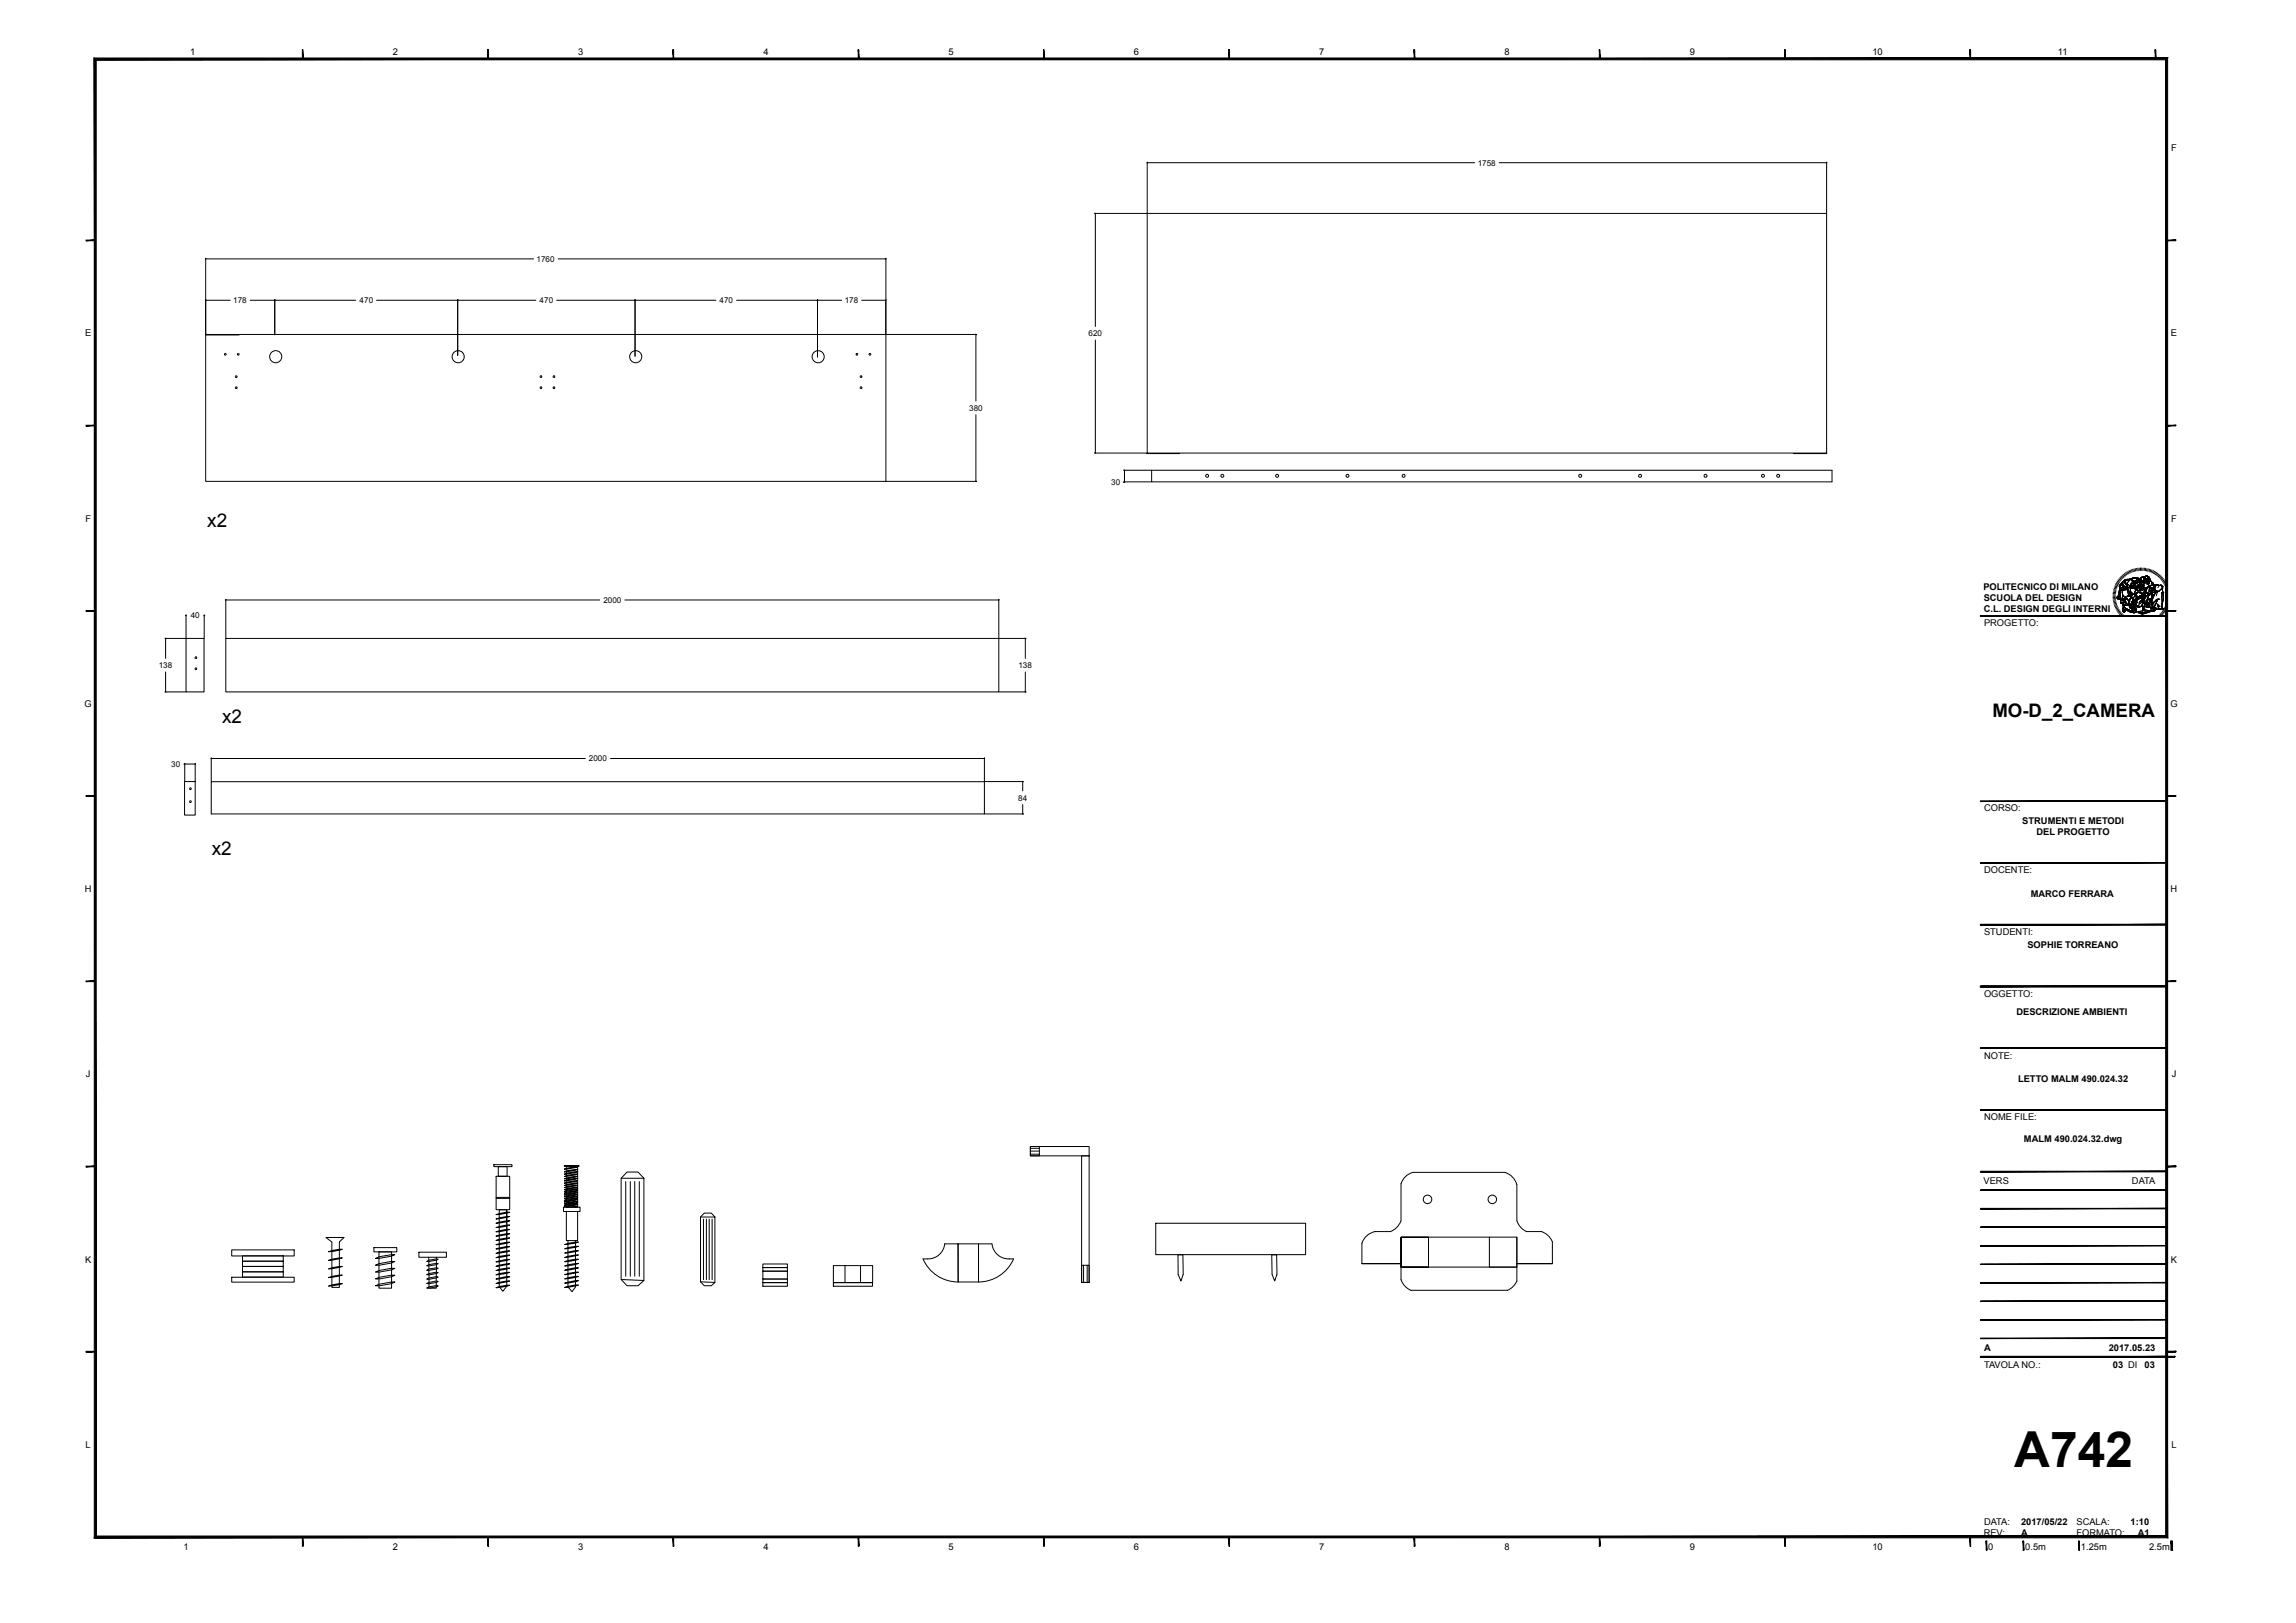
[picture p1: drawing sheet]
<svg xmlns="http://www.w3.org/2000/svg" width="594mm" height="420mm" viewBox="0 0 594 420" stroke-linecap="round" stroke-linejoin="round" font-family="sans-serif">
<defs><g id="words">
<text font-size="12.9" x="521.1" y="379.7">A742</text>
<g font-size="4.9">
<text x="53.6" y="136.4">x2</text>
<text x="57.4" y="187.1">x2</text>
<text x="54.8" y="221.4">x2</text>
</g>
<text font-size="4.8" x="515.5" y="185.5">MO-D_2_CAMERA</text>
<g font-size="2.4">
<text x="49.2" y="14.1">1</text>
<text x="101.6" y="14.1">2</text>
<text x="149.6" y="14.1">3</text>
<text x="197.5" y="14.1">4</text>
<text x="245.4" y="14.1">5</text>
<text x="293.4" y="14.1">6</text>
<text x="341.3" y="14.1">7</text>
<text x="389.2" y="14.1">8</text>
<text x="437.2" y="14.1">9</text>
<text x="484.4" y="14.1">10</text>
<text x="532.4" y="14.1">11</text>
<text x="561.7" y="39.1">F</text>
<text x="22" y="87.1">E</text>
<text x="561.6" y="87.1">E</text>
<text x="22.1" y="135">F</text>
<text x="561.7" y="135">F</text>
<text x="513.1" y="152.6">POLITECNICO DI MILANO</text>
<text x="513.2" y="155.5">SCUOLA DEL DESIGN</text>
<text x="513.2" y="158.4">C.L. DESIGN DEGLI INTERNI</text>
<text x="513.3" y="162.1">PROGETTO:</text>
<text x="21.9" y="182.9">G</text>
<text x="561.5" y="182.9">G</text>
<text x="513.3" y="210">CORSO:</text>
<text x="523.2" y="213.3">STRUMENTI E METODI</text>
<text x="526.9" y="216.2">DEL PROGETTO</text>
<text x="513.3" y="226">DOCENTE:</text>
<text x="21.9" y="230.8">H</text>
<text x="525.4" y="232.1">MARCO FERRARA</text>
<text x="561.6" y="230.8">H</text>
<text x="513.3" y="242">STUDENTI:</text>
<text x="524.5" y="245.2">SOPHIE TORREANO</text>
<text x="513.3" y="257.9">OGGETTO:</text>
<text x="521.7" y="262.7">DESCRIZIONE AMBIENTI</text>
<text x="513.3" y="273.9">NOTE:</text>
<text x="22.2" y="278.8">J</text>
<text x="522.1" y="280.1">LETTO MALM 490.024.32</text>
<text x="561.8" y="278.8">J</text>
<text x="513.3" y="289.9">NOME FILE:</text>
<text x="523.6" y="295.6">MALM 490.024.32.dwg</text>
<text x="513.2" y="306.4">VERS</text>
<text x="551.6" y="306.4">DATA</text>
<text x="22" y="326.7">K</text>
<text x="561.6" y="326.7">K</text>
<text x="513.3" y="353.9">TAVOLA NO.:</text>
<text x="513.3" y="349.6">A</text>
<text x="545.5" y="349.6">2017.05.23</text>
<text x="546.7" y="353.9">03 DI</text>
<text x="554.8" y="353.9">03</text>
<text x="22.1" y="374.6">L</text>
<text x="561.8" y="374.6">L</text>
<text x="513.3" y="394.7">DATA:</text>
<text x="522.9" y="394.6">2017/05/22</text>
<text x="537.2" y="394.7">SCALA:</text>
<text x="551.2" y="394.6">1:10</text>
<text x="47.5" y="401">1</text>
<text x="101.6" y="401">2</text>
<text x="149.6" y="401">3</text>
<text x="197.5" y="401">4</text>
<text x="245.4" y="401">5</text>
<text x="293.4" y="401">6</text>
<text x="341.3" y="401">7</text>
<text x="389.2" y="401">8</text>
<text x="437.2" y="401">9</text>
<text x="484.4" y="401">10</text>
<text x="513.2" y="397.5">REV:</text>
<text x="514.4" y="401.2">0</text>
<text x="522.9" y="397.5">A</text>
<text x="524" y="401.2">0.5m</text>
<text x="537.2" y="397.5">FORMATO:</text>
<text x="538.4" y="401.2">1.25m</text>
<text x="553" y="397.5">A1</text>
<text x="556" y="401.2">2.5m</text>
</g>
<g font-size="2.1">
<text x="382.3" y="42.9">1758</text>
<text x="138.8" y="67.8">1760</text>
<text x="60.3" y="78.5">178</text>
<text x="93" y="78.5">470</text>
<text x="139.6" y="78.5">470</text>
<text x="186.2" y="78.5">470</text>
<text x="218.5" y="78.5">178</text>
<text x="281.6" y="87">620</text>
<text x="250.7" y="106.3">380</text>
<text x="287.5" y="125.6">30</text>
<text x="156.1" y="156">2000</text>
<text x="49.4" y="160">40</text>
<text x="41.1" y="172.9">138</text>
<text x="263.5" y="172.9">138</text>
<text x="152.4" y="197">2000</text>
<text x="44.3" y="198.4">30</text>
<text x="263.4" y="207.2">84</text>
</g>
</g></defs>
<g fill="none" stroke="#000" stroke-width=".26">
<path d="M283.2 55.2h13.6M283.3 55.1l.2 .2M283.4 55.2v29.3M296.8 55.2h175.8v62h-175.8zM296.8 41.9v13.3M296.8 42.1h84.7M296.9 42l-.2 .2M387.9 42.1h84.7M472.6 41.9v13.3M472.7 42l-.2 .2M53.2 66.8v19.9h8.6M53.2 67h84.8"/>
<path d="M53.2 77.7h6.4M53.3 66.9l-.2 .2M53.3 77.6l-.2 .2M64.7 77.7h27.3M71.1 77.5v9.1M71.2 77.6l-.2 .2M97.4 77.7h41.2M118.4 77.5v14.5M118.5 77.6l-.2 .2M144 77.7h41.2M144.4 67h84.8M164.3 77.5v14.7"/>
<path d="M164.4 77.6l-.2 .2M190.6 77.7h27.2M211.5 77.5v14.9M211.6 77.6l-.2 .2M222.9 77.7h6.3M229.2 77.5v9M229.2 66.8v19.7M229.2 77.6l-.1 .2M229.3 66.9l-.2 .2M53.2 86.6h176v38h-176zM58.1 91.7l.1 .2M58.3 91.5l-.2 .1"/>
<path d="M58.4 91.5l.1 .2M58.5 91.8l-.2 .1M60.9 97.5l.1 .1M61.1 97.3h-.2M61.2 97.3l.1 .2M61.3 97.6l-.2 .1M61.4 91.7l.1 .2M61.6 91.5l-.2 .1M61.8 91.5v.2M61.8 91.8l-.2 .1M139.7 97.5l.1 .1M140 97.3h-.3"/>
<path d="M140.1 97.3l.1 .2M140.1 97.6l-.1 .1M143.1 97.5l.1 .1M143.3 97.3h-.2M143.4 97.3l.1 .2M143.5 97.6l-.2 .1M221.5 91.7l.1 .2M221.7 91.5l-.2 .1M221.8 91.5l.1 .2M221.9 91.8l-.2 .1M222.5 97.5l.1 .1M222.8 97.3h-.3"/>
<path d="M222.9 97.3l.1 .2M223 97.6l-.2 .1M224.8 91.7l.2 .2M225 91.5l-.1 .1M225.2 91.5l.1 .2M225.3 91.8l-.3 .1M229.3 86.6h23.4M252.4 86.5l.2 .1M252.5 86.6v17.2M283.4 88v29.2M60.9 100.4l.1 .1M61.1 100.1l-.2 .1"/>
<path d="M61.2 100.1l.1 .3M61.3 100.4l-.2 .2M139.7 100.4l.1 .1M140 100.1l-.3 .1M140.1 100.1l.1 .3M140.1 100.4l-.1 .2M143.1 100.4l.1 .1M143.3 100.1l-.2 .1M143.4 100.1l.1 .3M143.5 100.4l-.2 .2M222.5 100.4l.1 .1M222.8 100.1l-.3 .1"/>
<path d="M222.9 100.1l.1 .3M223 100.4l-.2 .2M252.5 107.3v17.3M283.2 117.2h13.6M283.3 117.1l.2 .2M296.6 117.4h8.6M464 117.4h8.6M229.3 124.6h23.4M252.4 124.5l.2 .2M290.7 121.7h183.3v3h-176.1v-3M290.7 124.7h7.2M290.8 121.6l.2 .2"/>
<path d="M290.8 124.6l.2 .2M290.9 121.7v3.2h-.2M48 159.3h.1M48.1 159.1v6.1M48.2 159.2l-.2 .2M52.8 159.1v6.1M52.8 159.3h.2M52.9 159.2l-.2 .2M58.4 155.3h96.8M58.4 155.1v10.1M58.5 155.2l-.2 .1M161.7 155.3h96.7"/>
<path d="M258.4 155.1v10.1M258.5 155.2l-.2 .1M546.7 153.6l.6 .1M546.7 153.9l.6 .1M546.7 154.3h.6M546.7 153.3l.7 .1M546.8 152.9l.6 .2M546.8 152.6l.7 .2M546.9 152.3l.6 .1M547 151.9l.7 .2M547.2 151.6l.6 .3M547.3 151.3l.6 .3"/>
<path d="M547.3 154.6h-.6M547.3 154.9l-.6 .1M547.3 155.2l-.6 .1M547.4 151l.6 .3M547.4 155.5l-.6 .1M547.5 155.9l-.7 .1M547.5 156.2l-.6 .1M547.6 150.7l.6 .3M547.6 154.6h.1M547.6 156.4l-.6 .3M547.6 154.6l.1 .2M547.7 154.6h.1"/>
<path d="M547.7 154.5h.1M547.7 154.8h.1M547.7 154.8l.2 .1M547.7 154.5v.1M547.8 150.4l.5 .3M547.8 156.7l-.7 .3M547.8 157l-.6 .3M547.9 155h.1M547.9 155l1.2 .3M547.9 154.9v.1M548 155h.1M548 154.9h.1"/>
<path d="M548 150.1l.5 .4M548 157.3l-.6 .3M548 154.8h.1M548.1 154.7l-.1 .2M548.1 157.6l-.5 .3M548.2 149.8l.5 .4M548.2 154.5l-.2 .3M548.2 153.7l-.1 .1M548.2 154.5h.1M548.2 153.1h.1M548.3 154.2h.1M548.3 154.2l-.1 .3"/>
<path d="M548.3 151.6h.1M548.3 155.1h.1M548.3 155h.1M548.3 157.8l-.5 .4M548.3 151.6l.2 .4M548.3 152.7v.1M548.3 151.9h.1M548.3 154.9h.1M548.3 154.9v.2l.3 .1M548.3 154.9v.1M548.4 151.9h.1M548.4 154.9h.1"/>
<path d="M548.4 149.5l.5 .5M548.4 152.6h.1M548.4 152.6l-.3 1.3-.4 .6M548.4 152.2h.1M548.4 152.1h.1M548.4 152l.2 .1M548.4 152.8v.1M548.4 152l.1 .5M548.4 152.8l-.1 1.4M548.5 152.5h.1M548.5 152h.1M548.5 158.1l-.6 .4"/>
<path d="M548.5 154.7v.1M548.5 152.5l-.1 .1M548.5 152v.1M548.5 151.4h.1M548.5 155.1h.1M548.5 154.6l-.2 .3M548.6 152.1h.7M548.6 151.3l-.1 .1M548.6 152.6l-.2 .2M548.6 154.3l-.1 .2M548.6 152.6h-.1M548.6 152.5h.1"/>
<path d="M548.6 155.2h.1M548.6 149.3l.5 .5M548.6 152.5v.1M548.6 155.6h.1M548.6 152.5h.2M548.6 158.4l-.5 .3M548.6 155.5h.1M548.6 155.6v.4l.3 .1M548.6 151.2l-.3 .4M548.6 152.8v.2M548.6 152.5l.3 .1M548.6 155.5v.1"/>
<path d="M548.7 156.1h.1M548.7 152.8l-.2 1.8M548.7 155.3h.1M548.7 152.5l.2 .1M548.8 152.6h.1M548.8 152.6l-.2 .2M548.9 152.6h.1M548.9 156.1h.1M548.9 149.1l.4 .4M548.9 158.6l-.6 .4M548.9 152.6l-.2 .2M548.9 155.3h.1"/>
<path d="M548.9 150.9h.1M548.9 155.3l-.2 .2M549 150.9h.1M549 151.3h.1M549 150.9l-.4 .4M549 151.4h.1M549 156h.1M549 154.9l.1 .3M549 156l-.1 .1M549.1 154.9h.1M549.1 154.8h.1M549.1 155.3h.1"/>
<path d="M549.1 156h.1M549.1 158.8l-.5 .5M549.1 156l.2-.2h.6l.1 .3M549.1 150.9v.7M549.1 154.7v.5M549.1 154.7l-.1 .2M549.1 155v.2M549.1 157.9h.1M549.1 157.8h.1M549.1 155.2h.1M549.1 155.9h.1M549.1 148.8l.4 .5"/>
<path d="M549.1 150.6h.1M549.1 155.2v.1M549.1 150.6v.3M549.1 156l.1 .3M549.1 154.6v.1M549.1 154.7v.1M549.1 151.6h.1M549.1 154.4v.3M549.1 154l.1 .1M549.1 155.3h.2M549.1 156.2l.2 .2M549.1 158l.1 .1"/>
<path d="M549.1 154.1h.1M549.2 154.2h.1M549.2 152.7l-.1 1.9M549.2 151.6h.1M549.2 158.1v.1M549.2 154.2l-.1 .1M549.2 152.7h.1M549.2 156.4h.1M549.2 156.3h.1M549.2 151.6l.4 .1M549.2 156.3l.2 .7M549.2 158.2l.1 .1"/>
<path d="M549.2 156.7h.1M549.3 152.6h.1M549.3 158.2h.1M549.3 158.3h.1M549.3 155.3h.1M549.3 159.1l-.5 .4M549.3 155.8l-.1 .1M549.3 156.4l.6 .2h.8M549.3 152.6l-.2 .2M549.3 152.1h.1M549.3 157.1h.1M549.3 152.1l.3 .2"/>
<path d="M549.3 155.3l.2 .1M549.3 158.3h.2M549.4 157h.1M549.4 148.6l.4 .5M549.4 157l-.3 .8 .1 .3M549.4 150.4h.1M549.4 155.3h.1M549.4 150.4l-.3 .2M549.4 158h.1M549.4 158.3h.1M549.4 155.8h.1M549.4 158l.2 .1"/>
<path d="M549.4 157l.8 .6M549.4 157.9h.1M549.4 155.7h.1M549.4 152.2l.2 .1M549.4 155.7v.1M549.4 151.7h.1M549.5 151.7h.1M549.5 157.8h.1M549.5 158.3h.1M549.5 155.7h.1M549.5 159.3l-.4 .4M549.5 155.4h.1"/>
<path d="M549.5 158.1h.1M549.5 158.2h.1M549.5 155.4l.1 .1M549.5 157.8l-.1 .1M549.5 158.2v.1M549.6 155.5h.1M549.6 151.7h.1M549.6 158.2h.1M549.6 158.1h.1M549.6 151.7l.3 .2M549.6 155.6h.1M549.6 155.5l.1 .3"/>
<path d="M549.6 157.8h-.1M549.6 148.4l.4 .5M549.6 158.1l-.1 .1M549.6 155.4v.1M549.6 155.4h.1M549.7 155.7h.1M549.7 151.8h.1M549.7 150.1h.1M549.7 150.1l-.2 .2M549.7 150.1l-.3 .3M549.7 154.9h.1M549.7 154.6h.1"/>
<path d="M549.7 150.7h.1M549.7 159.5l-.4 .5M549.7 157.7l-.3 .2M549.7 150.8l.1 .1M549.7 154.9l.2 .1M549.7 154.5v.4M549.7 157.7h.1M549.8 150.5v.4l.3 .3M549.8 155.1v.1M549.8 154.5h-.1M549.8 155h.1M549.8 155.2l-.2 .2"/>
<path d="M549.8 157.6h.1M549.8 155.8h.1M549.8 157.6v.1M549.8 150.4v.1M549.8 151.8l.1 .1M549.9 155.8h.1M549.9 155.8v.1M549.9 155h.1M549.9 151.9h.1M549.9 157.6h.1M549.9 148.2l.3 .5M549.9 151.9l.3 .1"/>
<path d="M549.9 157.6l.1 .1M550 156.1h.1M550 156.1l.2 .1M550 159.7l-.4 .5M550 151.1v.1M550 157.7h.1M550 157.7l.6 .4M550.1 157.7h.1M550.1 154.8h.1M550.1 154.8l.1 .1M550.1 154.4h.1M550.1 157.8h.1"/>
<path d="M550.1 151.2h.1M550.1 154.9l-.3 .2M550.2 154.9h.1M550.2 154.4l-.4 .1M550.2 154.9l.6 .6M550.2 151.2h.1M550.2 152.6h-.1M550.2 157.8h.1M550.2 156.3h.1M550.2 148l.3 .6M550.2 150.1h.1M550.2 159.9l-.3 .5"/>
<path d="M550.2 152l-.6 .3M550.2 157.6h.1M550.2 157.6l.2 .1M550.3 152h.1M550.3 152.1l.5 1.2M550.3 151.9v.3M550.3 157.7h.1M550.3 152.2h.1M550.3 151.4h.1M550.3 151.3h.1M550.3 151.2h.1M550.3 152.6h.1"/>
<path d="M550.3 151.2v.7M550.4 152.6h.1M550.4 152.6h-1.6M550.4 157.7l1 .4M550.5 154.3l-.3 .1M550.5 150.7v.1M550.5 150.8l-.2 .4M550.5 154.3h.1M550.5 152.9h.1M550.5 147.9l.3 .5M550.5 152.9l.2 1.3M550.6 153h.1"/>
<path d="M550.6 158.1l.1 .1M550.6 158.1h.1M550.7 150.4l-.2 .3M550.7 150.4h.1M550.7 158.2h.1M550.7 150.3h.1M550.7 154.2h.1M550.7 158.2l1 .3M550.7 150.3v.1M550.8 156.5l-.1 .1M550.8 156.5l-.2 .1M550.8 153.3h.1"/>
<path d="M550.8 147.7l.3 .6M550.8 155.5h.1M550.8 156.5h.1M550.8 153.4h.1M550.8 156.5l.3 .6M550.8 153.3l.1 .4M550.8 154h.1M550.8 155.5v1M550.8 156.7l.1 .1M550.9 153.9h.1M550.9 153.9h-.1M550.9 154.1h.1"/>
<path d="M550.9 151.8h.1M550.9 153.7h.1M550.9 149.9h.1M550.9 154.1l.1 .1M550.9 154.1l-.4 .2M550.9 151.9h.1M550.9 149.9l-.6 .2-.6 .5M550.9 153.7v.1M551 157h.1M551 151.8h.1M551 151.9h.1M551 153.7h.1"/>
<path d="M551 152h.1M551 154.2h.3M551 151.8l-.1 .1M551 151.9l.1 .2M551 153.7l-.1 .4M551 154.2h.1M551 152l.1 .4M551 149.9h.1M551.1 154.2v.1M551.1 157.1h.1M551.1 147.6l.2 .5M551.1 149.9l.2 .1"/>
<path d="M551.1 152.3v.1M551.1 157.4h.1M551.1 149.9l-1.4 .2M551.1 157.1l.1 .1M551.1 152.4l.3 1.1M551.1 149.9l.1 .1M551.1 157.3h.1M551.1 157.3v.1M551.1 158h.1M551.1 157.4l.1 .1M551.2 157.4h.1M551.2 157.3h.1"/>
<path d="M551.2 157.5h.1M551.2 151.3l-.1 .1M551.2 157.4v.1M551.2 154.2h.1M551.2 157.2h.1M551.2 151.2h.1M551.2 151.8h.1M551.2 154.2v.1M551.2 157.2v.1M551.2 151.7l-.2 .2M551.3 151.7h.1M551.3 152h.1"/>
<path d="M551.3 156.5h.1M551.3 157.4h.1M551.3 154.2h.1M551.3 157.4l-.1 .1M551.3 151.7v.3M551.3 156.4v.1M551.3 156.5v.1M551.3 151.7l-.1 .1M551.3 154.1h.1M551.3 154.8h.1M551.3 156.6h.1M551.3 156.4h.1"/>
<path d="M551.3 152l.2 .2M551.3 154.8l.6 .2M551.3 156.6h.2M551.3 158.1h.1M551.3 150h.1M551.3 154h.1M551.3 153.9h.1M551.3 149.9h.1M551.3 154v.2M551.3 154.7v.1M551.3 150l.5 .5M551.3 153.4l.2 .2"/>
<path d="M551.4 149.9h.1M551.4 152.1h.1M551.4 156.2h.1M551.4 156.6h.1M551.4 157.3h.1M551.4 151.1h.1M551.4 154.7h.1M551.4 149.8l-.1 .2M551.4 151.1l-.1 .1M551.4 153.8l-.1 .2M551.4 157.2v.1M551.4 151.1l-.4 .7"/>
<path d="M551.4 156.6l.2 .1M551.4 156.2l-.1 .2M551.4 157.2l.2 .3M551.4 153.8l-.1 .1M551.4 151.6h.1M551.4 153.8h.1M551.4 156.1h.1M551.4 153.5h.1M551.4 158.1h.1M551.4 149.8h.1M551.4 147.4l.2 .6M551.4 154.8l-.3 .2-.3 .5"/>
<path d="M551.4 153.5l.2 .1M551.4 158.1l.4 .2M551.4 151.6l-.2 .1M551.4 156.1v.1M551.5 151.6h.1M551.5 152.2h.1M551.5 149.8h.1M551.5 153.8h.1M551.5 155.9h.1M551.5 157.1h.1M551.5 152.2l.5 .1M551.5 149.7h.1"/>
<path d="M551.5 149.7l-.1 .1M551.5 157.1l.1 .3M551.5 155.9h.2M551.5 155.9l-.1 .2M551.5 157.1l.2 .3M551.6 149.7h.1M551.6 153.8h.1M551.6 157.5h.1M551.6 154.9h.1M551.6 154.6l-.2 .1M551.6 150.2v.1M551.6 150.9v.1"/>
<path d="M551.6 156.7h.1M551.6 157.5v.1M551.6 150.9l-.2 .2M551.6 156.7l.1 .2M551.6 156.7l.4 .4M551.6 155.8h.1M551.6 157.4h.1M551.6 157.6h.1M551.6 153.6h.1M551.6 155.7v.2M551.6 155.8l.1 .1M551.6 157.4v.1"/>
<path d="M551.6 150.3h.1M551.6 155.9h.1M551.6 153.6l.2 .1M551.6 155.6v.1M551.6 157l.2 .3M551.6 150.3v.1M551.6 150.7v.1M551.6 155.6h.1M551.6 150.3l.1 .1M551.6 150.8v.1M551.6 157l.4 .2M551.6 158.5h.2"/>
<path d="M551.7 153.8h.1M551.7 155.5h.1M551.7 149.6h.2M551.7 150.4h.1M551.7 149.6l-.4 .3M551.7 150.4l-.1 .3M551.7 155.5l-.1 .1M551.7 156.8h.1M551.7 149.6h.1M551.7 152.3h.1M551.7 157.4h.1M551.7 155.9h.5"/>
<path d="M551.7 147.3l.2 .6M551.7 156.9h.1M551.7 157.4l.2 .1M551.7 155h.2M551.7 149.6l-.1 .1M551.7 158.5h.2M551.8 156.9h.1M551.8 157.2h.1M551.8 153.7h.1M551.8 150.5h.1M551.8 157.3h.1M551.8 150.5h.5"/>
<path d="M551.8 157.2v.1M551.8 150.4h.1M551.8 157.5h.1M551.8 154.6h.1M551.8 153.7l.1 .1M551.8 157.3l.1 .2M551.8 153.8h.1M551.9 149.6h.1M551.9 151.9h.1M551.9 153.8h.1M551.9 153.7h.1M551.9 156.9h.1"/>
<path d="M551.9 157.4h.1M551.9 158.5h.1M551.9 158.3h.1M551.9 151.9l.1 .4M551.9 156.9v.1M551.9 153.7v.1M551.9 151.5h.1M551.9 150.4v.1M551.9 158.3v.1M551.9 149.5h.1M551.9 155.4l-.2 .1M551.9 152.2h.1"/>
<path d="M551.9 155v.1M551.9 157h.1M551.9 151.7h.1M551.9 155.9h.1M551.9 155.4h.1M551.9 155.3h.1M551.9 155.2h.1M551.9 156h.1M551.9 151.4h.1M551.9 155.4h-.1M551.9 155.9l.2 .5M551.9 151.4l-.5 .2"/>
<path d="M551.9 149.5v.1M551.9 155.1v.3M552 152.3h.1M552 157.2h.1M552 150.5h.1M552 153.8h-.6M552 153.8l.4 .1M552 151.5h.1M552 157.1h.1M552 151.2h.1M552 151.4h.1M552 152.3h.5"/>
<path d="M552 151.4h-.1M552 158.1h.1M552 149.5h.3M552 151.5l.2 .1M552 157.1v.1M552 151.2l-.2 .2M552.1 150.5h.1M552.1 151.7h.1M552.1 151.2h.1M552.1 151.3h.1M552.1 147.2l.1 .7M552.1 154.6l-.7 .1"/>
<path d="M552.1 151.3l-.2 .2M552.1 156.3v.1M552.1 151.2v.2M552.1 151.1l-.1 .1M552.1 150.9h.1M552.1 156.4h.1M552.1 150.9l.2 .1M552.1 150.9l-.5 .1M552.1 150.9v.2M552.1 151.1h.1M552.1 156.4l.1 .3M552.2 150.5h.1"/>
<path d="M552.2 151.6v.1M552.2 151.8h.2M552.2 151.6h.1M552.2 156.5v.1M552.2 150.4h.1M552.2 151.7h.1M552.2 156.7h.1M552.2 154.3h.1M552.2 156.6l.2 .7M552.2 157.9v.1M552.2 158l-.8 .1M552.2 151.7l-.3 .2"/>
<path d="M552.2 150.4v.1M552.2 151.7h.5M552.2 151.8h.1M552.2 156.6h.1M552.2 153.4v.5M552.3 150.5h.1M552.3 149.5h.1M552.3 155.8h.1M552.3 157.2h.1M552.3 151.7h.1M552.3 151.8h.1M552.3 154.3h.1"/>
<path d="M552.3 151.7l.1 .1M552.3 151h.1M552.4 150.4h.1M552.4 151h.1M552.4 157.2h.1M552.4 151.8h.1M552.4 154.3l.5 .4M552.4 157.3l-.2 .6M552.4 154.7l.2 .4-.1 .5M552.4 150.4l-.1 .1M552.4 155.8l-.4 .1M552.4 153.7h.1"/>
<path d="M552.4 153.9h.1M552.4 149.5h.1M552.4 151.7h.1M552.4 154h.1M552.4 156.4h.1M552.4 147.1l.1 .7M552.4 153.9l.2 .3M552.4 158.5l-.1 .1M552.4 156.4l.3 .4M552.4 153.7v.3M552.4 153.9v.1M552.4 157.5h.1"/>
<path d="M552.4 155.7v.1M552.4 154.8h.1M552.4 152.3h.1M552.4 156.5h.1M552.4 152.8l-.2 .6M552.4 154l.1 .2M552.4 157.5l.1 .1M552.4 154l.2 .2M552.4 157.6h.1M552.4 155.6v.1M552.5 154.2h.1M552.5 149.5h.1"/>
<path d="M552.5 152.3h.1M552.5 151h.1M552.5 155.6h.1M552.5 155.6l-.1 .1M552.5 154.2l.3 .3M552.5 151.7h.1M552.5 156.5l.2 .3M552.5 153.7h-.1M552.5 150.4h-.1M552.5 157.6l.1 .2M552.5 152.8l-.3 .6M552.5 152.1h.1"/>
<path d="M552.5 158.4h.1M552.5 152.1v.2M552.5 155h.1M552.5 156.1h.1M552.5 157.7h.1M552.5 150.3h.1M552.6 149.5h.1M552.6 151.7h.1M552.6 152h.1M552.6 150.9h.1M552.6 154.2h.1M552.6 158.3h.1"/>
<path d="M552.6 156.2h.1M552.6 156l-.2 .5M552.6 151h-.1M552.6 154.2l.1 .2M552.6 156h.1M552.6 156.2l-.4 .4M552.6 157.8v.5M552.6 150.8l.1 .1M552.6 158.3l-.3 .3-.4-.1M552.6 152l-.1 .1M552.6 157.8h.1M552.6 150.3h.1"/>
<path d="M552.6 158.2v.1M552.6 149.5l.4 .2M552.6 150.3l-.1 .1M552.7 155.9h.1M552.7 153.5h.1M552.7 154.4h.1M552.7 152.6h.1M552.7 152.5h.1M552.7 149.5h.1M552.7 150.3h.1M552.7 150.9h.1M552.7 155.9l-.1 .1"/>
<path d="M552.7 152.6l.3 .2M552.7 156l-.1 .2M552.7 150.9h-.1M552.7 152.5v.1M552.7 156h.1M552.7 151.8h.1M552.7 151.8l-.1 .2M552.7 153.4l-.2 .2M552.7 152.6l-.3 .2M552.7 152.4h.1M552.7 155.9v.9M552.7 150.4l.2 .1"/>
<path d="M552.7 156.8h.1M552.7 150.1h.1M552.7 151.7h.1M552.7 156.7h.1M552.7 153.4h.1M552.7 147.1l.2 .6M552.7 155.9v.1M552.7 156.8l.1 .1M552.7 150.1l-.1 .2M552.7 150.5h.1M552.7 151.7v.1M552.7 156.8l.2 .2"/>
<path d="M552.7 150.1l.2 .1M552.8 156.8h.1M552.8 152.4h.1M552.8 152.3h.1M552.8 150.1h.1M552.8 153.4h.1M552.8 150.8h.1M552.8 156.8l.4 .3M552.8 150.1l.1 .1M552.8 152.7h.1M552.8 149.6h-.9M552.8 150.8l-.1 .1"/>
<path d="M552.8 154.5h.1M552.8 154.6h.1M552.8 155.5v.1M552.8 155.4l-.3 .2M552.8 149.6h.1M552.8 152.3v.1M552.8 154.6v-.1v.1M552.8 155.4l-.1 .5M552.8 152.3l-.1 .2M552.8 154.6l.1 .2M552.8 154.6l.1 .1M552.9 153.3h.1"/>
<path d="M552.9 154.6h.1M552.9 152.7h.1M552.9 152.2h.1M552.9 149.6h.1M552.9 150.1h.1M552.9 150.8h.1M552.9 154.5h.1M552.9 154.5v.1M552.9 154.7v.1M552.9 153.3h.7M552.9 150.1l.2 .2M552.9 154.8h.1"/>
<path d="M552.9 155h.1M552.9 152.8h.1M552.9 150.2h.1M552.9 152h.1M552.9 155.2l-.2 .7M552.9 152.1l-.1 .2M552.9 154.6l.2 .2M552.9 153.3h.6M552.9 153.3l-.5 .6M552.9 152.8h1.1M552.9 157h.1M552.9 155.1l-.1 .3"/>
<path d="M552.9 150.7l-.1 .1M552.9 154.8v.4M552.9 153.3l-.4 .4M552.9 151.9h.1M553 151.9h.1M553 154.6h.1M553 154.6l.2 .3 .3-.1M553 157l.1 .1M553 153.3h-.1M553 149.6l.2 .2M553 154.7l-.1 .1M553 153.3h.1"/>
<path d="M553 154.7h.1M553 150.2h.1M553 151.7l-.1 .5M553 153.3l.6 .1M553 150.5h.1M553 150.2l.1 .1M553 150.5l-.1 .2M553 151.7l-.1 .2M553 151.6h.1M553 149.7h.1M553 150.4h.1M553 151.5h.1"/>
<path d="M553 151.6v.1M553 150.6l.1 .1M553 151.5v.1M553 154.7l.1 .1M553.1 154.8h.1M553.1 154.5h.1M553.1 150.6h.1M553.1 150.3h.1M553.1 147l.1 .7M553.1 154.5h-.1M553.1 150.3l-.1 .2M553.1 150.3l-.1 .1"/>
<path d="M553.1 150.7h.1M553.1 150.7h.2M553.2 154.6h.1M553.2 150.6h.1M553.2 158.3h.1M553.2 151.4h.1M553.2 150.3h.1M553.2 151.4l-.1 .1M553.2 158.3v.3M553.2 149.8h.1M553.2 158.3l1 .3M553.2 150.6h-.1"/>
<path d="M553.2 152.8h.2M553.2 158.6l1 .3M553.2 149.8l.1 .2M553.2 157.1h.1M553.2 154.5h.1M553.2 150.7h.1M553.2 152.8h.1M553.2 151.3h.1M553.2 151.3v.1M553.2 154.5v.1M553.3 154.5h.1M553.3 150.7h.1"/>
<path d="M553.3 149.9h.1M553.3 150.3h.1M553.3 154.5h-.5M553.3 150.3h-.1M553.3 151.7h.1M553.3 150.2h.1M553.3 154.9h.1M553.3 154.5h-.1M553.3 150v.1M553.3 149.9v.4M553.3 156.8h.1M553.3 151.7l.1 .1"/>
<path d="M553.3 150.5h.1M553.3 150.6v.1M553.3 151.3l-.2 .2M553.3 150.6h.1M553.3 150h.1M553.3 150.1h.1M553.3 150.2l-.1 .1M553.3 150.6l.1 .1M553.4 154.9h.1M553.4 154.4h.1M553.4 150.7h.1M553.4 152.8h.1"/>
<path d="M553.4 151.3h.1M553.4 154.4l-.1 .1M553.4 150.7l.2 .2M553.4 147l.1 .6M553.4 154.4h-.1M553.4 151.3h-.2M553.4 151.8l.1 .5M553.4 151.9h.1M553.5 151.3h.1M553.5 152h.1M553.5 154.3h.1M553.5 150.4h.1"/>
<path d="M553.5 156h.1M553.5 156.1h.1M553.5 151.2h.1M553.5 154.3l-.7 .3M553.5 150.5l-.3 .1M553.5 154.8l-.1 .1M553.5 150.4v.1M553.5 151.2l-.1 .1M553.5 151.2h.4M553.5 154.8h.1M553.5 152.8h.1M553.5 152.2h.1"/>
<path d="M553.5 153.3h.1M553.5 153.3l.3 .2M553.5 152.2l.6 .1M553.5 152.8h-.1M553.5 155.6l-.3 1.5M553.5 152.2l.1 .1M553.5 152.6v.2M553.5 154.7l.1 .1M553.6 153.4h.1M553.6 152.8h.1M553.6 150.9h.1M553.6 151.2h.1"/>
<path d="M553.6 152.5h.1M553.6 152.6h.1M553.6 151.7h.1M553.6 153.3h.1M553.6 154.8h.1M553.6 154.8h-.1M553.6 152.3v.3M553.6 153.3v.1M553.6 153.4l.2 .1M553.6 152.6l-.1 .1M553.6 152.3l-.1 .5M553.6 150.4l-.1 .1"/>
<path d="M553.6 150.9h.2M553.6 150.2h.1M553.6 154.4h.1M553.6 151.6h.1M553.6 152.2h.1M553.6 154.6h.1M553.6 154.4l.1 .1M553.6 154.2v.1M553.6 150.4l.1 .1M553.6 154.6v.1M553.6 154.5h.1M553.6 154.7h.1"/>
<path d="M553.6 154.2l-.1 .1M553.6 157l-.3 .1M553.7 154.7h.1M553.7 150.5h.1M553.7 151.5h.1M553.7 151.6h.1M553.7 151.2h-.1M553.7 150.1l-.3 .4M553.7 150.9h.1M553.7 151.5l-.1 .2M553.7 152.8h.1M553.7 150.1h.1"/>
<path d="M553.7 150h.1M553.7 149.8h.1M553.7 154.5h.1M553.7 150.5l.2 .1M553.7 150.5l.1 .1M553.8 154.7h.1M553.8 154.2h.1M553.8 151.2h.1M553.8 154.2h.3M553.8 147v.6M553.8 153.5h.1M553.8 154.2h-.2"/>
<path d="M553.8 154.4h.1M553.8 155.5h.1M553.8 151.3h.1M553.8 150.5h.1M553.8 150.9h.1M553.8 154.7l-.2 .1M553.8 150.4v.2M553.8 154.1v.1M553.8 154.4v.3M553.8 154.1v.3M553.8 157h.1M553.8 151.3l-.4 .1-.1 .3"/>
<path d="M553.8 152.8h-.1M553.8 150.4h.1M553.8 155.4h.1M553.8 155.6h.1M553.8 149.6h.1M553.8 154.1h.1M553.8 150.6h.1M553.8 152.8l.1 .7M553.8 155.6l.3 .1M553.8 155.4l.1 .1M553.8 155.5v.1M553.8 155.4l.3 .2"/>
<path d="M553.8 151.3l.3 .3M553.8 151.2l.1 .1M553.8 155.6l.1 .1M553.9 155.5h.1M553.9 151.4h.1M553.9 150.4h.1M553.9 151.2h.1M553.9 150.6h.1M553.9 149.5l-.1 .1M553.9 151.2v.1M553.9 151.4v.1M553.9 153.5l.2 .2"/>
<path d="M553.9 155.5h-.1M553.9 154.2h.1M553.9 150.1h-.3M553.9 150.1h.1M553.9 155.4h.1M553.9 150.5h.1M553.9 151.3h.1M553.9 155.7h.1M553.9 151.5h.1M553.9 154.3l-.1 .1M553.9 150.4v.1M553.9 155.6v.1"/>
<path d="M553.9 153.5l.1 .1M553.9 151.5l.1 .1M553.9 150.1l.4 .3M553.9 151.4l.1 .1M554 154.2h.1M554 153.5h.1M554 152.8h.1M554 155.7h.1M554 150.5h.1M554 150.8h.1M554 151.3h.1M554 150.5l.1 .3"/>
<path d="M554 156.9l-.9 .2M554 150.8l-.2 .1M554 153.6h.1M554 149.4h.1M554 150.6h.1M554 152h.1M554 149.4l-.3 .4v.3M554 151.3l.1 .1M554 153.6l.1 .2M554 155.5h.1M554 155.7h.3M554 151.3l.2 .2"/>
<path d="M554 150.8l-.1 .1M554 150.2h.1M554 151.6h.1M554.1 154.2h.1M554.1 153.8h.1M554.1 153.7h.1M554.1 155.6h.1M554.1 151.5h.1M554.1 150.8h.1M554.1 151.5v.1M554.1 152.7l-.3 .1M554.1 155.7v.1"/>
<path d="M554.1 153.8l.1 .1M554.1 153.7l-.1 .1M554.1 152.7l-.1 .1M554.1 151.4h.1M554.1 149.4h.1M554.1 151.6h.1M554.1 152.5h.1M554.1 150.7h.1M554.1 147v.6M554.1 152.3v.2M554.1 153.8l.1 .2M554.1 152.4v.1"/>
<path d="M554.1 151.6h.2M554.1 150.7l-.1 .1M554.1 152.6h.1M554.1 155.5h.1M554.1 155.8h.1M554.1 151.7h.1M554.1 151.4l.1 .5M554.1 152.6v.1M554.1 156.9l-.3 .1M554.1 152.2v.1M554.1 152.6l-.1 .2M554.1 156.9l.2 .1"/>
<path d="M554.2 152.5h.1M554.2 155.4h.1M554.2 156.9h.1M554.2 151.8h.1M554.2 152.2h.1M554.2 151.7h.1M554.2 151.5h.1M554.2 152.2v.4M554.2 152.6h.2M554.2 155.5l-.1 .1M554.2 151.9h-.1M554.2 151.7l-.1 .1"/>
<path d="M554.2 151.9h.1M554.2 152.6l-.1 .1M554.2 151.5l.1 .2M554.2 150.3l.1 .1M554.2 153.9h.1M554.2 152.6h.1M554.2 155.1h.1M554.2 156h.1M554.2 154.1h.1M554.2 158.8h.1M554.2 152h.1M554.2 152.1h.1"/>
<path d="M554.2 151.6h.1M554.2 154.1l-.1 .1M554.2 151.9v.3M554.2 153.9v.2M554.2 155.1l-.1 .4M554.2 155.7v.1M554.2 156.5h.1M554.2 156.9v.1M554.2 158.6v.3M554.2 156.5v.4M554.2 152.2h-.1M554.2 156l.1 .1"/>
<path d="M554.2 152.2l-.1 .1M554.2 152.1v.1M554.3 155.1h.1M554.3 155.7h.1M554.3 155.9h.1M554.3 156.1h.1M554.3 150.4h.1M554.3 151.7h.1M554.3 151.6h.1M554.3 150.4v.2M554.3 151.7l.1 .2M554.3 154.9h.1"/>
<path d="M554.3 155v.1M554.3 157l.1 .5M554.3 155.8h.1M554.3 154.9v.1M554.3 157v.5M554.3 152.6h.1M554.3 155h.1M554.3 157.5h.1M554.3 150.6h.1M554.3 150.5h.1M554.3 149.4h.1M554.3 155.4h.1"/>
<path d="M554.3 155.5h.1M554.3 158.1h.1M554.3 150.6l-.2 .2M554.3 155.6l-.1 .4M554.3 155.3v.3l.1-.2M554.3 151.7l.1 .1M554.3 158.1l-1.1 .2M554.3 149.4h-.3M554.4 152.6h.1M554.4 155h.1M554.4 157.5h.1M554.4 152h.1"/>
<path d="M554.4 151.9h.1M554.4 149.3h.1M554.4 155.6h.1M554.4 156.1h.1M554.4 154.4h.1M554.4 154.3h.1M554.4 153.9h.1M554.4 151.7h.1M554.4 151.8h.1M554.4 154h.1M554.4 154.4l-.1 .5M554.4 151.7v.3"/>
<path d="M554.4 151.9v.3M554.4 155.6l-.1 .1M554.4 158l-.1 .1M554.4 157.5l-.1 .6M554.4 152l.1 .2M554.4 149.3l-.1 .1M554.4 158l-.2 .4 .1-.3M554.4 154.9h.1M554.4 155.9v.2M554.4 156.2l-.2 .3M554.4 156.1v.1M554.4 150.2l.1 .4"/>
<path d="M554.4 152.5h.1M554.4 152.2h.1M554.4 152.1h.1M554.4 157.4h.1M554.4 151.5h.1M554.4 150.6h.1M554.4 155.5h.1M554.4 155.4h.1M554.4 147v.6M554.4 152.5v.1M554.4 151.5v.2M554.4 156h.1"/>
<path d="M554.4 152.1l.6 .2M554.4 154.9l-.2 .2M554.4 156v.1M554.4 157.4v.1M554.4 151.5v.1M554.5 152.4h.1M554.5 152.3h.1M554.5 155.9h.1M554.5 151.5h.1M554.5 150.6h.1M554.5 151.4h.1M554.5 152.2h.1"/>
<path d="M554.5 152.1h.1M554.5 150.6h-.2M554.5 152.4l-.2 .2M554.5 150.6v.9M554.5 152.1v.4M554.5 155.3l-.1 .1M554.5 155.9h-.1M554.5 155.9l-.1 .1M554.5 151.5l-.2 .2M554.5 149.3h-.1M554.5 152.3l.4 .3M554.5 153.1l-.1 .8"/>
<path d="M554.6 154.8h.1M554.6 150h.1M554.6 150.1h.1M554.6 149.3h.1M554.6 154.2h.1M554.6 157h.1M554.6 154.8l-.2 .1M554.6 157l-.2 .5M554.6 154.2l-.2 .2M554.6 153.4h.1M554.6 150.5h.1M554.6 155.4h.1"/>
<path d="M554.6 149.8l.1 .8M554.6 157.4l.3 .6M554.6 157.4l-.2 .6M554.7 149.7h.1M554.7 149.6h.1M554.7 154.2h-.1M554.7 156.9h.1M554.7 156.9l-.2 .1M554.7 149.7l-.1 .3M554.7 149.6v.1M554.7 150.6v.2M554.7 150.6v.1"/>
<path d="M554.7 154.8h.1M554.7 150.8h.1M554.7 150.7h.1M554.7 149.4h.1M554.7 153.2h.1M554.7 153.2l-.3 .5v.7M554.7 149.4v.2M554.7 156.9v.1M554.7 157l.2 .9M554.7 157h.1M554.7 149.3h.1M554.7 156.9l.1 .1"/>
<path d="M554.8 147l-.1 .6M554.8 149.3h-.4M554.8 154.7l-.3 1.2M554.8 157.9l-.4 .1M554.8 157.9h.1M554.8 157l.1 1.2-.3-.8M554.8 154.6h.1M554.8 149.3h.1M554.8 150.8h.1M554.8 156.2h.1M554.8 156.5h.1M554.8 156.5v.5"/>
<path d="M554.8 156.2l.1 .5M554.8 157h.1M554.9 150.3h.1M554.9 150.3l-.2 .5M554.9 154.5v.1M554.9 157.9v.1M554.9 150.2h.1M554.9 150.4h.1M554.9 156.1h.1M554.9 150.4l.1 .1M554.9 152.5h.1M554.9 152.7h.1"/>
<path d="M554.9 154.5h.1M554.9 152.6h.1M554.9 149.2h.1M554.9 150h.1M554.9 150v.4M554.9 152.7l.1 .1M554.9 150.5l.2 .1M554.9 150v.1M555 152.5h.1M555 152.8h.1M555 154.2h.1M555 154.4h.1"/>
<path d="M555 149.2h.1M555 152.4l-.1 .1M555 152.8v.1M555 152.5l-.1 .2M555 156l-.2 .2M555 154.4l-.2 .3M555 152.3h.1M555 153h.1M555 153.4l-.1 .3 .1 .5M555 153l.1 .1M555 150.1h.2M555 155.9l-.1 .1"/>
<path d="M555.1 153.4h.1M555.1 154.2h.1M555.1 149.8h.1M555.1 150.1h.1M555.1 153.1h.1M555.1 154.2l-.1 .1M555.1 154.2l-.1 .2M555.1 152.6l-.1 .1M555.1 157.8l-.3 .1M555.1 157.8l1.1 .3M555.1 157.8l-.7 .2M555.1 150.5h.1"/>
<path d="M555.1 152.5h.1M555.1 147l-.1 .7M555.1 153.3l-.1 .1M555.1 152.5v.6l.4 .5M555.1 149.1l-.4 .3M555.1 153.2v.1M555.2 153.3h.1M555.2 150.6h.1M555.2 152.3h.1M555.2 152.4h.1M555.2 152.4l-.1 .1M555.2 152.3l-.3 .2"/>
<path d="M555.2 150.1h.1M555.2 149.7l-.1 .1M555.2 152.2h.1M555.2 149.7h.1M555.2 150.4h.1M555.2 149.1h.1M555.2 152.2v.1M555.2 149.1h-.1M555.2 149.1l.4 .1M555.2 149.7v.1M555.2 157h.1M555.2 152.1h.1"/>
<path d="M555.2 157.1h.1M555.3 152.1l-.2 .2M555.3 152.1h-.1M555.3 153.4h.1M555.3 157.2h.1M555.3 156.7h.1M555.3 156.5h.1M555.3 152.2h.1M555.3 156.8l.1 .4M555.3 156.5v.3M555.3 150.6h.1M555.3 152.2l-.1 .2"/>
<path d="M555.3 156.8v.1M555.4 157.2h.1M555.4 153.4h.1M555.4 152h.1M555.4 149.7h.1M555.4 152.1h.1M555.4 152.1l-.1 .1M555.4 152l-.2 .1M555.4 153.4l.2 .2M555.5 153.4h.1M555.5 152h.1M555.5 152.1h.1"/>
<path d="M555.5 147.1l-.2 .7M555.5 152.1l.7 .1M555.5 152l-.2 .1M555.5 152h-.1M555.5 156.2v.1M555.5 153.5h.1M555.5 155.9h.1M555.5 155.3h.1M555.5 151.1h.1M555.5 155.2h.1M555.5 150.2h.1M555.5 152h.7"/>
<path d="M555.5 151.1l.1 .1M555.5 155.2v1l-.2 .3M555.5 155.1l-.5 .8M555.5 150.2l.2 .1M555.5 150.2v.1M555.5 153.5l.1 .1M555.5 155.1v.2M555.6 151.2h.1M555.6 150.5h.1M555.6 150.5l-.6 .1M555.6 153.6l.1 .1M555.6 155h-.1"/>
<path d="M555.6 149.6h.1M555.6 152v.1M555.6 150.5l-.1 .6M555.6 150.5l-.1 .1M555.6 151.1h.1M555.6 152h.1M555.6 151.1v.1M555.6 149.6l-.7 .4M555.6 153.7h.1M555.6 152h-.1M555.6 149.6l.1 .1M555.6 149.6l.1 .2"/>
<path d="M555.6 151v.2M555.6 149.2h.1M555.6 151h.1M555.7 153.7h.1M555.7 149.2h.1M555.7 151h.1M555.7 149.8h.1M555.7 151.9l-.1 .1M555.7 151.9h.1M555.7 149.2l.2 .2M555.8 151h.1M555.8 156.6h.1"/>
<path d="M555.8 156.7h.1M555.8 154.1h.1M555.8 151.9h.1M555.8 151.1h.1M555.8 149.8v.3l-.2 .4M555.8 151v.1M555.8 154.1l-.7 .1M555.8 150.9h.1M555.8 150.7h.1M555.8 156.5h.1M555.8 149.9h.1M555.8 152h.1"/>
<path d="M555.8 153.7h.1M555.8 147.2l-.2 .6M555.8 150.9l-.1 .1M555.8 153.7h-.1M555.8 151.9l-.1 .1M555.8 153.4h.1M555.8 156.2h.1M555.8 150.1h.1M555.8 151.8l.1 .1M555.8 156.3v.5l.2 .2M555.8 150.6h.1M555.8 151.8h.1"/>
<path d="M555.9 150.5h.1M555.9 156.2h.1M555.9 154.1h.1M555.9 157.1h.1M555.9 156.2l-.1 .1M555.9 154.1l-.4 1M555.9 150.4h.1M555.9 151.9h.1M555.9 156.2h-.1M555.9 150.2h.1M555.9 150.1h.1M555.9 153.7h.1"/>
<path d="M555.9 150.1v.1M555.9 156.9v.1M555.9 157.1l-.5 .1M555.9 150.2l.1 .2M555.9 149.4l.1 .2M555.9 153.3l-.2 .1M556 151.9h.1M556 150.4h.1M556 157h.1M556 150h.1M556 150.1h.1M556 150.3h.1"/>
<path d="M556 153.6l-.1 .1M556 153.7h.1M556 150.4l-.2 .8 .3 .5M556 150l.7 .7M556 157l-.1 .1M556 157v.1M556 149.7h.1M556 149.8h.1M556 153.1h.1M556 152.9h.1M556 152.6h.1M556 149.6l-.1 .5"/>
<path d="M556 149.6h.1M556 153.9h.1M556 152.8h.1M556 152.7h.1M556 152.1h.1M556 149.7v.1M556 153.9l-.2 .2M556 152.8v.1M556.1 152h.1M556.1 155.9h.1M556.1 151.7h.1M556.1 153.1h.1"/>
<path d="M556.1 151.7l-.2 .1M556.1 155.9l-.2 .3M556.1 153.9h.1M556.1 155.8h.1M556.1 151.6h.1M556.1 147.3l-.1 .6M556.1 152.5l-.1 .6M556.1 155.8v.1M556.1 152h.2M556.2 152h.1M556.2 153.1h.1M556.2 153.1h-.1"/>
<path d="M556.2 152.4l-.1 .1M556.2 151.6l-.1 .1M556.2 156.2l-.1 .1M556.2 152.2h.1M556.2 153.7h.1M556.2 152.2v.2M556.2 155.9h.1M556.2 158.4l-2 .5M556.2 158.1l-2 .5M556.2 158.1v.3M556.2 158.4l-1.9 .5-1.1-.3M556.3 155.9h.1"/>
<path d="M556.3 151.6l-.2 .1M556.3 152h.1M556.3 155.9l-.2 .6 .2 .7M556.3 155.4l-.1 .1M556.3 155h.1M556.3 152l.5 .1M556.3 155v.3M556.3 155l-.2 .8M556.3 153.5h.1M556.3 153h.1M556.3 153.5l-.3 .4M556.3 153.5l-.5 .2"/>
<path d="M556.3 153l-.1 .1M556.3 157.2l.1 .1M556.3 157.3l.1 .1M556.4 153.4l-.1 .2M556.4 152v.1M556.4 153.4h.1M556.4 153.3h.1M556.4 157.4h.1M556.4 152.1h.1M556.4 152.9h.1M556.4 152.9v.1M556.4 153.4l-.1 .1"/>
<path d="M556.4 153.3v.1M556.4 155h-.1M556.4 157.4l.1 .1M556.5 157.5h.1M556.5 152.9h.1M556.5 147.4l-.3 .6M556.5 153.3l-.1 .1M556.5 152.9l-.2 .1M556.5 153.2h.1M556.5 155.4h.1M556.5 152.1h.1M556.5 152.2h.1"/>
<path d="M556.5 153h.1M556.5 152.2l.1 .4M556.5 153.3h.1M556.5 153.1v.1M556.5 151.5h2M556.5 153v.3M556.5 155.4l-.2 .5M556.5 151.5l-.2 .1M556.5 151.5l-.4 .1M556.6 156.4h.1M556.6 158.1h.1M556.6 152.1h.1"/>
<path d="M556.6 152.8h.1M556.6 156.5h.1M556.6 151.5l-.4 .1M556.6 150.9l.5 .4M556.6 152.1l-.1 .1M556.6 156.5v.1M556.6 157.7h.1M556.6 153.1h.1M556.6 152.3h.1M556.6 152.4h.1M556.6 153l-.1 .2M556.6 152.8l-.1 .1"/>
<path d="M556.6 153.1l.2 .2M556.6 153.1l-.2 .2M556.6 156.4v.1M556.6 156.6l.1 .1M556.6 152l.1 .1M556.6 156.6h.1M556.6 152.6h.1M556.6 155h.1M556.6 152.5h.1M556.6 152.7h.1M556.6 153h.1M556.6 157.6v.5h.3"/>
<path d="M556.6 153.2l-.1 .1M556.6 152.6v.2M556.6 157.5v.2M556.6 151.4h.2M556.6 156.3h.1M556.7 152.1h.1M556.7 156.3h.1M556.7 157.4h.1M556.7 153.7h.1M556.7 153.9h.1M556.7 153h.1M556.7 153h-.1"/>
<path d="M556.7 153.7v1.3M556.7 150.6l.1 .1M556.7 156.3l-.1 .1M556.7 157.4l-.1 .1M556.7 155l-.2 .4M556.7 155l-1.2 .1M556.7 150.7h.1M556.7 153.5v.1M556.7 157.2l-.1 .3M556.7 154.2h.1M556.7 157.3h.1M556.8 158.1h.1"/>
<path d="M556.8 153.2h.1M556.8 153.3h.1M556.8 156.7h.1M556.8 147.5l-.3 .6M556.8 150.7l.1 .4M556.8 153.3l-.1 .4M556.8 156.2l-.1 .1M556.8 152.9l-.1 .1M556.9 158.1h.1M556.9 151h.1M556.9 151.1h.1M556.9 152.2h.1"/>
<path d="M556.9 153l-.2 .2M556.9 152.1l.1 .2M556.9 158.1l.2 .1M556.9 158.1v.1M556.9 152.1h.1M556.9 151.4l-.4 .1M556.9 152.1v.1M556.9 152.9v.1M556.9 152.8v.1M556.9 156.7v.1M556.9 158.2h.1M556.9 152.2l.1 .1"/>
<path d="M556.9 152.7v.1M557 152.3h.1M557 156.1h.1M557 152.7h.1M557 152.6h.1M557 152.5l.9 .6M557 156.2l-.3 1.1M557 152.6l-.3 .4M557 156.1l-.1 .1M557 152.5h.1M557 152.5l.1 .1M557 152.1v.1"/>
<path d="M557.1 158.2h.1M557.1 151.3h.1M557.1 153.9h.1M557.1 154h.1M557.1 154.6l-.5 1.8M557.1 154.6l-.2 .2M557.1 153.9v.6M557.1 147.6l-.3 .6M557.1 152h.1M557.1 158.1h.1M557.2 157.5h.1M557.2 157.2h.1"/>
<path d="M557.2 157.1h.1M557.2 157.6h.1M557.2 153.2h.1M557.2 157.5l.2 .1M557.2 154.2v.1M557.2 157.5l.2 .4M557.2 155.9l-.5 .4M557.2 157.6l.1 .1M557.2 158.1l-.1 .1M557.2 153.2l-.6 .1M557.3 154.2l-.2 .4M557.3 157.1v.5h1.6"/>
<path d="M557.3 158.1h.1M557.4 156.9v.1M557.4 157.8l-.2 .3M557.4 157.9h.1M557.4 147.8l-.3 .6M557.4 151.5l-.4 .6v.6M557.4 153.2h-.2M557.4 152.4h.1M557.5 152.1l-.1 .1M557.5 153.1l-.1 .1M557.5 157.2h.1M557.5 157.3l.5 .3"/>
<path d="M557.6 157.3h.1M557.6 160l.4 .5M557.6 155.6l-.4 .3M557.6 151.4h.1M557.7 148l-.3 .5M557.7 151.3l-.5 .4M557.7 157.6h.4M557.8 151.5l-.3 .5v.5l.6 .5M557.8 151.5h.1M557.9 159.8l.3 .5M557.9 156.1l.7 .7M557.9 151.5h.1"/>
<path d="M557.9 157.5h.1M557.9 153.1h.1M557.9 151.4h.1M557.9 155.2h.1M557.9 153.1l-.7 1.1M557.9 151.3v.1M558 151.4h.1M558 151.4l-.2 .1M558 151.4h-.1M558 155.2l-.1 .1M558 155.2l-.4 .4M558 148.1l-.4 .6"/>
<path d="M558 155.6l-.8 1.6M558 155.6l-.1 .3M558 155.1h.1M558.1 159.6l.4 .5M558.1 153h.1M558.1 155.1l-.1 .5M558.1 153l.2 .1M558.1 153.2l-.2 1M558.2 151.4l.4 .1 .3-.1M558.2 148.4l-.3 .5M558.2 156.5l.2 .7 .4 .4M558.3 153.1h.1"/>
<path d="M558.3 159.4l.5 .5M558.3 153.1h-.4M558.4 153.1h-.2M558.4 155h-.1M558.4 157.2v.1M558.5 157.6h.1M558.5 155h.1M558.5 155l-.5 .2M558.5 151.8l-.3 .3M558.5 148.6l-.4 .5M558.5 151.5h.1M558.6 159.2l.4 .5"/>
<path d="M558.6 156.9h.1M558.6 152.9h-.1M558.6 156.8v.1M558.6 151.5h.1M558.7 151.5h.1M558.8 151.5h-.1M558.8 148.8l-.4 .5M558.8 158.9l.5 .5M558.8 152.7h.1M558.8 152.7l-.4 .4M558.8 151.5h.3l.3 .3M558.8 157.6h.1"/>
<path d="M558.9 157.6h.1M558.9 151.4h.1M559 151.4l.1 .1M559 151.5h.1M559 158.7l.5 .5M559.1 149l-.5 .5M559.1 152.4h.1M559.1 152.4l-.3 .3M559.2 152.4h.1M559.2 158.5l.5 .4M559.2 151.5l.1 .1M559.3 153.4h.1"/>
<path d="M559.3 153.4l.1 3.9M559.3 152.2h.1M559.3 149.3l-.5 .4M559.3 152.2v.1M559.3 151.6h.1M559.3 152.3l.1 .2M559.3 152.3l.1 .3M559.4 151.7h.1M559.4 157.2v.1M559.4 156.5h-.1M559.4 152.1h.1M559.4 158.2l.5 .4"/>
<path d="M559.4 152.6l.2 .7M559.4 157.3v.2M559.4 151.8h.1M559.4 156.2l-.1 .2M559.4 152.6l.1 .4M559.4 152.1v.1M559.4 151.8l-.3 .6M559.4 157.5l.2 .1M559.4 157.4l.1 .1M559.5 157.5l.1 .1M559.5 149.5l-.4 .4M559.5 155.6l-.2 .6"/>
<path d="M559.5 155.6l-.1 .5M559.5 153.2l.1 .1M559.6 153.3h.1M559.6 157.6h.1M559.6 158l.5 .4M559.6 153.3v.8M559.6 155.4l-.1 .2M559.6 153.5v.1M559.6 157.6h-.8M559.6 153.7v1.7M559.6 155.3v.1M559.6 154.8v.3"/>
<path d="M559.7 149.8l-.5 .4M559.7 157.7l.6 .4M559.9 157.5l.6 .3M559.9 150.1l-.5 .3M560 157.2l.6 .3M560.2 150.3l-.6 .4M560.2 156.9l.5 .2M560.3 156.6l.6 .2M560.3 150.6l-.5 .3M560.4 156.3l.6 .2M560.5 156l.6 .2M560.5 150.9l-.6 .3"/>
<path d="M560.5 155.7l.7 .1M560.6 155.4l.6 .1M560.6 155.1l.7 .1M560.7 154.5h.6M560.7 154.2h.6M560.7 151.2l-.6 .3M560.7 154.8h.6M560.8 151.5l-.6 .3M560.9 151.9l-.6 .2M561 152.2l-.6 .2M561.1 152.5l-.6 .2M561.2 152.8l-.7 .2"/>
<path d="M561.3 153.2l-.7 .1M561.3 153.9h-.6M561.3 153.5l-.7 .1M42.7 165.2h5.4M42.7 179.1h5.4M42.8 165.1l.2 .2M42.8 178.9l.2 .2M42.8 165.2v5.2M42.8 173.9v5.2M48.1 165.2h4.7v13.9h-4.7zM50.5 170.2l.1 .2M50.5 173.1l.1 .2"/>
<path d="M50.7 170l-.2 .1M50.7 172.8l-.2 .2M50.8 170l.1 .2M50.8 172.9l.1 .1M50.9 170.3l-.2 .1M50.9 173.2l-.2 .1M58.4 165.2h200v13.9h-200zM258.5 165.2h7M258.5 179.1h7M265.2 165.1l.1 .2M265.2 178.9l.1 .2M265.3 165.2v5.2"/>
<path d="M265.3 173.9v5.2M550.5 160l-.3 .6M550.8 160.2l-.3 .6M551.1 160.3l-.3 .6M551.3 160.5l-.2 .6M551.6 160.6l-.2 .6M551.9 160.7l-.2 .6M552.2 160.8l-.2 .6M552.5 160.8l-.1 .7M552.8 160.9l-.1 .6M553.1 160.9l-.1 .7M553.4 161v.6"/>
<path d="M553.7 161v.7M554.1 161v.7M554.4 161v.7M554.7 161v.6M555 160.9l.1 .7M555.3 160.9l.1 .6M555.6 160.8l.2 .6M555.9 160.7l.2 .7M556.2 160.6l.2 .6M556.5 160.5l.2 .6M556.8 160.4l.2 .6M557.1 160.3l.3 .5"/>
<path d="M557.3 160.1l.4 .6M47.6 197.7h2.9M47.8 197.6v4.6M47.9 197.6l-.2 .2M50.5 197.6v4.6M50.6 197.6l-.2 .2M54.7 196.1v6.1M54.7 196.3h96.7M54.8 196.2l-.2 .2M157.9 196.3h96.8M254.7 196.1v6.1M254.8 196.2l-.2 .2"/>
<path d="M47.8 202.3h2.7v8.6h-2.7zM49 204.1l.1 .2M49 207.5l.1 .1M49.2 203.9l-.1 .1M49.2 207.2l-.1 .1M49.4 203.9l.1 .2M49.4 207.2l.1 .3M49.4 204.2l-.2 .1M49.4 207.6l-.2 .1M54.7 202.3h200v8.3h-200zM254.7 202.3h10.1M254.7 210.6h10.1"/>
<path d="M264.5 202.2l.2 .1M264.5 210.5l.2 .2M264.6 202.3v2.4M264.6 208.2v2.4M266.6 296.7h15.2v2.4h-15.2zM266.6 296.7h2.3v2.4h-2.3zM266.6 297.2h2.2M266.6 297.9h2.2M266.6 298.7h2.3M279.8 299.1h2v32.8h-2zM127.8 301.4h4.7v.5h-4.7zM128.4 304.4h3.5v8.6h-3.5z"/>
<path d="M128.4 314.3l2.7-.6h.8zM128.4 315.5l.8-.3 2.7-.4zM128.4 316.6l.8-.3 2.7-.4zM128.4 317.7l2.7-.7h.8l-2.8 .7zM128.4 318.8l2.7-.7 .8 .1zM128.4 319.9l.8-.3 2.7-.3zM128.4 309.9h3.5M128.4 310.1h3.5M128.9 301.9h2.3v2.5h-2.3zM131.1 313.1v19.7l-1 1.4-.8-1.1M145.8 312.4h4.3v1.1h-4.3zM146 301.7h3.8v.1h-3.8z"/>
<path d="M146 302.5l3.5-.6zM146 303.3l.8-.3 2.7-.4zM146 303.9l.8-.3 2.7-.4zM146 304.4l.8-.3 2.7-.3zM146 305l2.8-.6h.7l-2.8 .6zM146 305.6l.8-.3 2.7-.3zM146 306.2l.8-.3 2.7-.4zM146 306.8l.8-.3 2.7-.4zM146 307.3l.8-.3 2.7-.3zM146 307.8l2.8-.6h.7l-2.8 .6zM146 308.3l.8-.3 2.7-.3-2.8 .6zM146 308.8l.8-.3 2.7-.4-2.8 .7z"/>
<path d="M146 309.2l.8-.3 2.7-.3-2.8 .6zM146 309.7l.8-.3 2.7-.3-2.8 .6zM146 310.2l.8-.3 2.7-.4-2.8 .7zM146 310.6l.8-.3 2.7-.3-2.8 .6zM146 311l.8-.2 2.7-.4zM146 311.5l.8-.3 2.7-.3zM146 311.9l.8-.3 2.7-.3zM146 312.3l2.8-.7 .7 .1zM146.5 313.5v7.5h2.9v-7.5M146.5 301.8v.6M146.5 302.5v.5M146.5 303.2v.5"/>
<path d="M146.5 303.9v.4M146.5 304.4v.5M146.5 305v.4M146.5 305.5v.5M146.5 306.1v.5M146.5 306.8v.3M146.5 307.3v.4M146.5 307.8v.3M146.5 308.3v.3M146.5 308.8v.3M146.5 309.2v.3M146.5 309.7v.3"/>
<path d="M146.5 310.2v.3M146.5 310.6v.2M146.5 311v.3M146.5 311.5v.2M146.5 311.9v.2M147.2 312.4l2.3-.3-.9 .3M149.4 301.8v10.6l-2.9-.1M160.7 304.9h5.9M161.9 305.8v24.5M162.2 303.3h2.9l1.5 1.6v26.5l-5.9-.3v-26.2zM163.1 305.8v24.5M164.2 305.8v24.5"/>
<path d="M165.4 305.8v24.5M181.2 314.9h3.8M182 315.5v15.7M182.2 313.9h1.8l1 1v17l-3.8-.2v-16.8zM182.8 315.5v15.7M183.5 315.5v15.7M184.2 315.5v15.7M299 316.6h38.8v8.1h-38.8zM359.7 318.7h-4.1l-.6 .2-1.6 1.1-1 1.7M362.4 316l-.5 1-.7 .8-1.5 .9M392.4 306.5l-.9-1.7-.9-.8-1.2-.6h-24l-1.6 .9-.8 .9-.5 1.1v9.7M392.4 306.5v9.5"/>
<path d="M392.5 315.9l.9 1.6 1.4 1.2M394.8 318.7h4M398.7 318.6v.1M398.7 318.7l1.5 .8 .8 .8 .6 1M59.9 323.5h16.2v1.5h-16.2zM59.9 330.5h16.2v1.3h-16.2zM62.7 325h10.6v1.4h-10.6zM62.7 326.4h10.6v1.3h-10.6zM62.7 327.7h10.6v1.4h-10.6zM62.7 329.1h10.6v1.4h-10.6zM84.3 320.2h4.7l-1.2 1.2v11.7h-1.9v-11.7zM85 323.9l.9-.3 2.7-.3z"/>
<path d="M85 326.2l.9-.3 2.7-.4zM85 328.4l.9-.3 2.7-.4zM85 330.6l.9-.3 2.7-.3zM85 332.8l.9-.3 2.7-.3zM96.7 322.9h6v1.1h-6zM97.2 325.7l.8-.5 4.2-.5-.9 .4zM97.2 327.4l.8-.4 3.3-.6 .9 .1-.9 .3-3.3 .6zM97.2 329.2l.8-.4 3.3-.6h.9l-.9 .4-3.3 .6zM97.2 330.9l.8-.3 3.3-.6h.9l-.9 .4-3.3 .6zM97.2 332.7l.8-.4 4.2-.6-.9 .5-3.3 .6zM98 324h3.3v9.4h-3.3zM108.4 324h7.1v1.4h-7.1z"/>
<path d="M110.4 326.4l.5-.3 2-.3 .5 .1-.5 .2zM110.4 327.6l.5-.3 2-.4 .5 .1-.5 .3zM110.4 328.7l.5-.3 2-.3 .5 .1zM110.4 329.8l2.5-.6 .5 .1-2.4 .6zM110.4 331l2.5-.6 .5 .1-2.4 .6zM110.4 332.1l2.5-.6 .5 .1-.5 .3-1.9 .3zM110.4 333.3l.5-.3 2-.3 .5 .1-.5 .2zM110.9 325.4l.1 .7M111 326.5v.8M111 327.6v.8M111 328.7v.8M111 329.9v.8"/>
<path d="M111 331v.8M111 332.2v.8M112.9 333v.4h-1.9M112.9 330.7v.8M112.9 331.9v.8M112.9 329.5v.9M112.9 325.4v.4M112.9 326.1v.8M112.9 327.3v.8M112.9 328.4v.8M128.4 321l.8-.3 2.7-.3zM128.4 322.1l2.7-.6h.8l-2.8 .6z"/>
<path d="M128.4 323.2l2.7-.6h.8zM128.4 324.3l.8-.3 2.7-.3zM128.4 325.4l.8-.3 2.7-.3zM128.4 326.5l2.7-.6h.8l-2.8 .6zM128.4 327.7l.8-.3 2.7-.3zM128.4 328.8l.8-.3 2.7-.3zM128.4 329.9l.8-.3 2.7-.3zM128.4 331l2.7-.6h.8zM128.4 332.1l.8-.3 2.7-.3zM128.4 333.2l.8-.3 2.7-.3zM131.1 320.2v-7.1h-1.9v19.8M146.1 322.1l.8-.3 2.7-.4z"/>
<path d="M146.1 323.2l.8-.3 2.7-.4zM146.1 324.3l2.8-.7 .7 .1zM146.1 325.4l.8-.3 2.7-.3zM146.1 326.5l.8-.3 2.7-.3zM146.1 327.6l.8-.3 2.7-.3-2.7 .6zM146.1 328.7l2.8-.6h.7zM146.1 329.8l.8-.3 2.7-.3zM146.1 330.9l.8-.3 2.7-.3zM146.1 332l2.8-.6h.7l-2.7 .6zM146.1 333.1l2.8-.6 .7 .1zM146.9 321v11.9M148.9 332.8v.2l-.9 1.2-1-1.1"/>
<path d="M148.9 321v11.5M160.7 331.1l1.5 1.6h2.9l1.5-1.3M181.2 331.7l1 1h1.8l1-.8M197.4 331.9h6.3v.9h-6.3zM197.4 331h6.3v.9h-6.3zM197.4 329h6.3v2h-6.3zM197.4 328h6.3v1h-6.3zM197.4 327.1h6.3v.9h-6.3zM215.6 331.9h10.1v.9h-10.1zM215.6 327.5h10.2v4.4h-10.2zM218.6 327.5v4.4M222.6 327.5v4.4"/>
<path d="M244.4 321.8a4.6 4.6 0 0 1-5.6 4 9.9 9.9 0 0 0 9.1 5.9v-9.8h-3.4M247.9 321.9h5.3v9.8h-5.3zM256.5 321.9h-3.3l-.1 9.8a9.9 9.9 0 0 0 9.1-5.9h-1.1M256.6 321.8a4.3 4.3 0 0 0 4.5 4M279.8 327.4h2v4.5h-2h2h-2zM280.3 327.4v4.5M281.3 327.4v4.5M304.8 324.7h1.2l.1 5.1-.6 1.7-.7-1.7zM329 324.7h1.3l.1 5.1-.6 1.7-.7-1.7zM352.3 327h10.2h-10.2M352.3 321.7v5.3M362.5 327.9v3.2l.2 .6 1.2 1.5 1.1 .7h25l1.4-1 1-1.4v-3.6"/>
<path d="M362.5 320.1h29.9v7.8h-29.9v-7.8h7.1v7.8h-7.1zM385.3 320.1v7.8h7.1v-7.8M392.4 327h9.2h-9.2M401.6 321.3v5.7"/>
<circle cx="71.3" cy="92.3" r="1.57"/>
<circle cx="118.5" cy="92.3" r="1.57"/>
<circle cx="164.5" cy="92.3" r="1.57"/>
<circle cx="211.7" cy="92.3" r="1.57"/>
<circle cx="312.3" cy="123.1" r=".38"/>
<circle cx="316.2" cy="123.1" r=".38"/>
<circle cx="330.4" cy="123.1" r=".38"/>
<circle cx="348.6" cy="123.1" r=".38"/>
<circle cx="363.1" cy="123.1" r=".38"/>
<circle cx="408.8" cy="123.1" r=".38"/>
<circle cx="424.3" cy="123.1" r=".38"/>
<circle cx="441.2" cy="123.1" r=".38"/>
<circle cx="456.1" cy="123.1" r=".38"/>
<circle cx="460" cy="123.1" r=".38"/>
<circle cx="369.3" cy="310.4" r="1.1"/>
<circle cx="386.1" cy="310.4" r="1.1"/>
</g>
<g fill="#fff" stroke="#fff" stroke-width=".26">
<path d="M536.3 159.4l29.5 4.1h-29.5z"/>
<path d="M536.3 159.4h24l5.5 4.1z"/>
<path d="M560.3 145.5h5.5l-5.5 13.9z"/>
<path d="M565.8 145.5v18l-5.5-4.1z"/>
</g>
<path d="M536.3 159.4h24v-13.9h5.5v18h-29.5z" fill="none" stroke="#fff" stroke-width=".26"/>
<g fill="#000" stroke="#000" stroke-width=".26">
<path d="M24.4 15l.5 382.5v-382zM24.4 15l.5 382.5-.5 .5z"/>
<path d="M78.2 12.9l.2 2.4v-2.4zM78.2 12.9l.2 2.4h-.2z"/>
<path d="M126.2 12.9l.2 2.4v-2.4zM126.2 12.9l.2 2.4h-.2z"/>
<path d="M174.1 12.9l.2 2.4v-2.4zM174.1 12.9l.2 2.4h-.2z"/>
<path d="M222 12.9l.2 2.4v-2.4zM222 12.9l.2 2.4h-.2z"/>
<path d="M270 12.9l.1 2.4v-2.4zM270 12.9l.1 2.4h-.1z"/>
<path d="M317.9 12.9l.2 2.4v-2.4zM317.9 12.9l.2 2.4h-.2z"/>
<path d="M365.8 12.9l.2 2.4v-2.4zM365.8 12.9l.2 2.4h-.2z"/>
<path d="M413.8 12.9l.1 2.4v-2.4zM413.8 12.9l.1 2.4h-.1z"/>
<path d="M461.7 12.9l.2 2.4v-2.4zM461.7 12.9l.2 2.4h-.2z"/>
<path d="M509.7 12.9l.1 2.4v-2.4zM509.7 12.9l.1 2.4h-.1z"/>
<path d="M557.6 12.9l.1 2.4v-2.4zM557.6 12.9l.1 2.4h-.1z"/>
<path d="M24.9 15.5h535.4l.5-.5zM24.4 15h536.4l-535.9 .5z"/>
<path d="M22.3 62.3h2.3v-.2zM22.3 62.1h2.3l-2.3 .2z"/>
<path d="M560.5 62.3h2.4v-.2zM560.5 62.1h2.4l-2.4 .2z"/>
<path d="M22.3 110.2h2.3v-.2zM22.3 110h2.3l-2.3 .2z"/>
<path d="M560.5 110.2h2.4v-.2zM560.5 110h2.4l-2.4 .2z"/>
<path d="M22.3 158.2h2.3v-.2zM22.3 158h2.3l-2.3 .2z"/>
<path d="M512.4 159.5h47.9v-.2zM512.4 159.3h47.9l-47.9 .2z"/>
<path d="M560.5 158.2h2.4v-.2zM560.5 158h2.4l-2.4 .2z"/>
<path d="M22.3 206.1h2.3v-.2zM22.3 205.9h2.3l-2.3 .2z"/>
<path d="M512.4 207.4h47.9v-.2zM512.4 207.2h47.9l-47.9 .2z"/>
<path d="M560.5 206.1h2.4v-.2zM560.5 205.9h2.4l-2.4 .2z"/>
<path d="M512.4 239.2v.2l47.9-.2zM512.4 239.4l47.9-.2v.2z"/>
<path d="M512.4 223.4h47.9v-.2zM512.4 223.2h47.9l-47.9 .2z"/>
<path d="M512.4 239.4h47.9v-.2zM512.4 239.2h47.9l-47.9 .2z"/>
<path d="M22.3 254h2.3v-.1zM22.3 253.9h2.3l-2.3 .1z"/>
<path d="M512.4 255.2v.1l47.9-.1zM512.4 255.3l47.9-.1v.1z"/>
<path d="M512.4 255.2v.1l47.9-.1zM512.4 255.3l47.9-.1v.1z"/>
<path d="M512.4 255.2v.1l47.9-.1zM512.4 255.3l47.9-.1v.1z"/>
<path d="M512.4 255.2v.1l47.9-.1zM512.4 255.3l47.9-.1v.1z"/>
<path d="M560.5 254h2.4v-.1zM560.5 253.9h2.4l-2.4 .1z"/>
<path d="M512.4 271.1v.2l47.9-.2zM512.4 271.3l47.9-.2v.2z"/>
<path d="M512.4 287.1v.2l47.9-.2zM512.4 287.3l47.9-.2v.2z"/>
<path d="M512.4 287.1v.2l47.9-.2zM512.4 287.3l47.9-.2v.2z"/>
<path d="M22.3 301.9h2.3v-.1zM22.3 301.8h2.3l-2.3 .1z"/>
<path d="M512.4 317.5h47.9zM512.4 317.6l47.9-.1z"/>
<path d="M512.4 312.7h47.9zM512.4 312.8l47.9-.1z"/>
<path d="M512.4 307.9h47.9zM512.4 308l47.9-.1z"/>
<path d="M512.4 303.1v.2l47.9-.2zM512.4 303.3l47.9-.2v.2z"/>
<path d="M560.5 301.9h2.4v-.1zM560.5 301.8h2.4l-2.4 .1z"/>
<path d="M560.5 301.9h2.4v-.1zM560.5 301.8h2.4l-2.4 .1z"/>
<path d="M512.4 336.7h47.9zM512.4 336.8l47.9-.1z"/>
<path d="M512.4 331.9h47.9zM512.4 332l47.9-.1z"/>
<path d="M512.4 327.1h47.9zM512.4 327.2l47.9-.1z"/>
<path d="M512.4 322.3h47.9zM512.4 322.4l47.9-.1z"/>
<path d="M22.3 349.9h2.3v-.2zM22.3 349.7h2.3l-2.3 .2z"/>
<path d="M512.4 351v.2l47.9-.2zM512.4 351.2l47.9-.2v.2z"/>
<path d="M512.4 351v.2l47.9-.2zM512.4 351.2l47.9-.2v.2z"/>
<path d="M512.4 346.3h47.9zM512.4 346.4l47.9-.1z"/>
<path d="M512.4 341.5h47.9zM512.4 341.6l47.9-.1z"/>
<path d="M560.3 351.2h2.4v-.2zM560.3 351h2.4l-2.4 .2z"/>
<path d="M560.3 351.2h2.4v-.2zM560.3 351h2.4l-2.4 .2z"/>
<path d="M560.5 349.9h2.4v-.2zM560.5 349.7h2.4l-2.4 .2z"/>
<path d="M560.5 349.9h2.4v-.2zM560.5 349.7h2.4l-2.4 .2z"/>
<path d="M24.4 398l535.9-.5h-535.4zM24.4 398l535.9-.5 .5 .5z"/>
<path d="M78.2 397.7l.2 2.4v-2.4zM78.2 397.7l.2 2.4h-.2z"/>
<path d="M126.2 397.7l.2 2.4v-2.4zM126.2 397.7l.2 2.4h-.2z"/>
<path d="M174.1 397.7l.2 2.4v-2.4zM174.1 397.7l.2 2.4h-.2z"/>
<path d="M222 397.7l.2 2.4v-2.4zM222 397.7l.2 2.4h-.2z"/>
<path d="M270 397.7l.1 2.4v-2.4zM270 397.7l.1 2.4h-.1z"/>
<path d="M317.9 397.7l.2 2.4v-2.4zM317.9 397.7l.2 2.4h-.2z"/>
<path d="M365.8 397.7l.2 2.4v-2.4zM365.8 397.7l.2 2.4h-.2z"/>
<path d="M413.8 397.7l.1 2.4v-2.4zM413.8 397.7l.1 2.4h-.1z"/>
<path d="M461.7 397.7l.2 2.4v-2.4zM461.7 397.7l.2 2.4h-.2z"/>
<path d="M509.7 397.7l.1 2.4v-2.4zM509.7 397.7l.1 2.4h-.1z"/>
<path d="M523.4 398.8l.2 2.4v-2.4zM523.4 398.8l.2 2.4h-.2z"/>
<path d="M537.8 398.8l.2 2.4v-2.4zM537.8 398.8l.2 2.4h-.2z"/>
<path d="M560.3 15.5v382l.5 .5zM560.3 15.5l.5-.5v383z"/>
<path d="M561.6 398.8l.5 2.4v-2.4zM561.6 398.8l.5 2.4h-.5z"/>
<path d="M513.8 398.8v2.4h.2zM513.8 398.8h.2v2.4z"/>
</g>
<use href="#words"/>
</svg>
